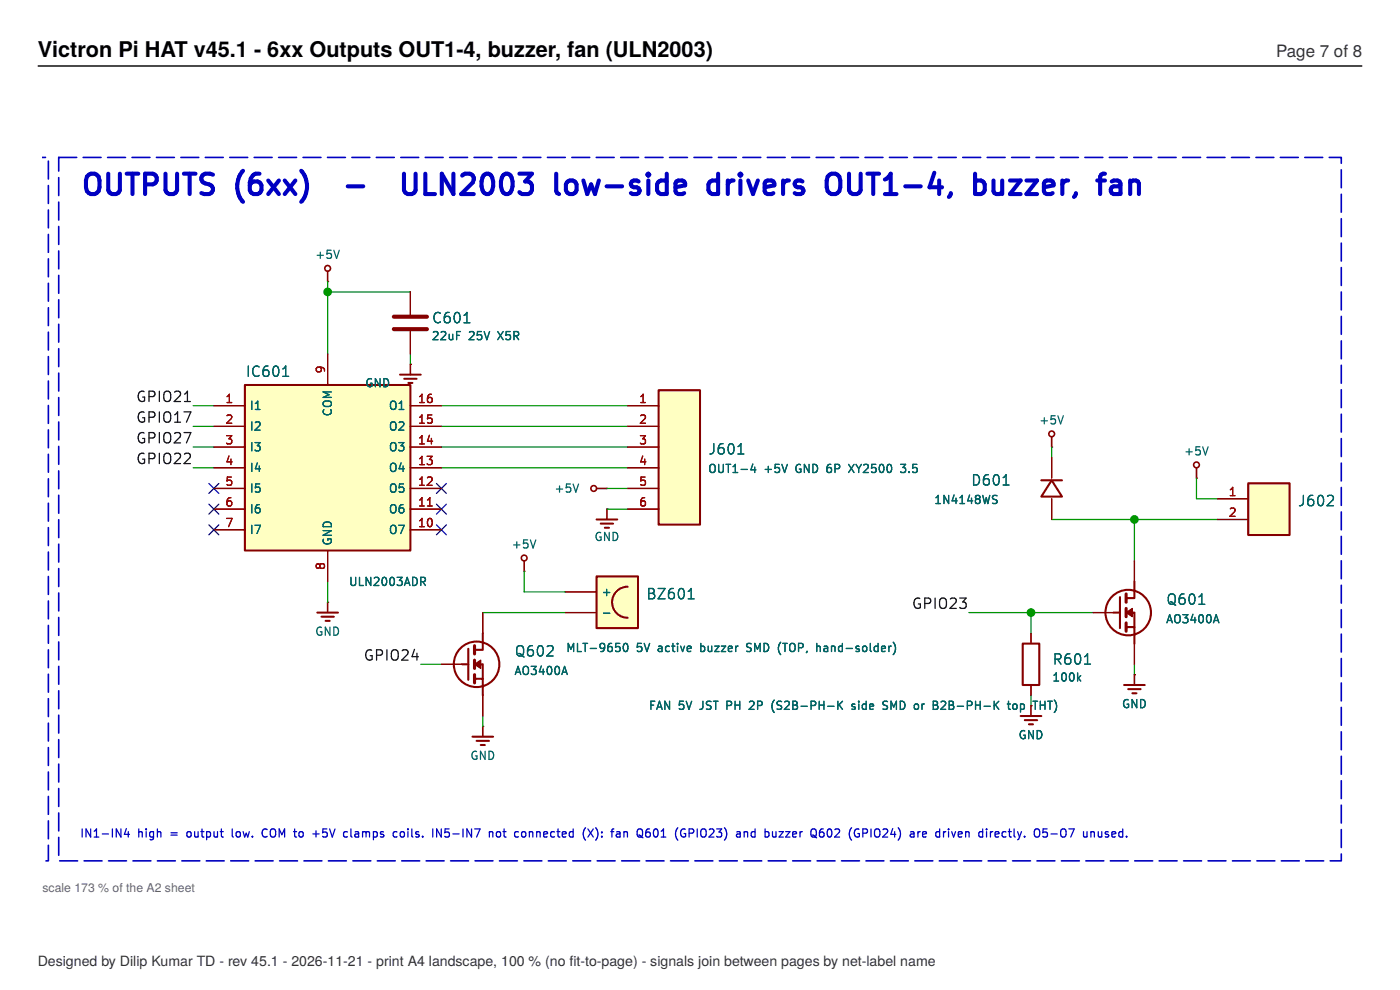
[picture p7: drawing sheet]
<svg xmlns="http://www.w3.org/2000/svg" width="297mm" height="210mm" viewBox="0 0 297 210" stroke-linecap="round" stroke-linejoin="round" font-family="sans-serif">
<defs><g id="words">
<text font-size="4.6" x="8" y="12">Victron Pi HAT v45.1 - 6xx Outputs OUT1-4, buzzer, fan (ULN2003)</text>
<text font-size="3.6" fill="#333" x="270.7" y="12">Page 7 of 8</text>
<text font-size="3" fill="#333" x="8" y="205">Designed by Dilip Kumar TD - rev 45.1 - 2026-11-21 - print A4 landscape, 100 % (no fit-to-page) - signals join between pages by net-label name</text>
<text font-size="2.6" fill="#666" x="9" y="189.3">scale 173 % of the A2 sheet</text>
</g></defs>
<path d="M8 14h281" fill="none" stroke="#000" stroke-width=".3"/>
<path d="M67.3 129.9h4.4M68.2 130.8h2.6M69.1 131.7h.8" fill="none" stroke="#840000" stroke-width=".43"/>
<g fill="none" stroke="#840000" stroke-width=".35">
<path d="M111.2 119v2.2M69.5 127.7v2.2"/>
<circle cx="111.2" cy="118.4" r=".6"/>
</g>
<path d="M69.5 127.7h.1M111.2 121.2h.1" fill="none" stroke="#840000" stroke-width=".26"/>
<path d="M109 115.6h1.3M109.6 114.9v1.3M111.9 114.5h-.8l-.1 .8 .3-.1 .6 .1 .1 .2-.1 .6-.2 .1-.7-.1M112.5 114.5l.6 1.7 .6-1.7M68.2 133.1a.8 .8 0 0 0-1 .8 .8 .8 0 0 0 1 .8l.1-.7h-.4M70 133v1.8l-1-1.8v1.8M70.8 133a.87 .87 0 0 1 1 .9 .87 .87 0 0 1-1 .9z" fill="none" stroke="#006464" stroke-width=".26"/>
<path d="M52 81.7h35.1v35.1h-35.1z" fill="#ffffc2" stroke="#840000" stroke-width=".44"/>
<g fill="none" stroke="#840000" stroke-width=".26">
<path d="M69.5 59.7h.1M69.5 75.1v6.6M87.1 77.3h.1M87.1 61.9v5.3M87.1 69.8v5.3M45.4 86.1h6.6M45.4 99.2h6.6M45.4 94.8h6.6M45.4 90.4h6.6M87.1 86.1h6.5M87.1 99.2h6.5M87.1 94.8h6.5"/>
<path d="M87.1 90.4h6.5M45.4 112.4h6.6M45.4 108h6.6M45.4 103.6h6.6M69.5 116.8v6.6M87.1 112.4h6.5M87.1 108h6.5M87.1 103.6h6.5M102.4 129.9v4.4M93.6 140.9h4.4M102.4 154.1h.1M102.4 147.5v4.4"/>
</g>
<g fill="none" stroke="#006464" stroke-width=".26">
<path d="M67.3 54.2h1.3M67.9 53.5v1.3M70.2 53.1h-.8l-.1 .8 .3-.2 .6 .1 .1 .3-.1 .5-.2 .2-.7-.2M70.8 53.1l.6 1.7 .6-1.7M52.7 77.6v2.2M55 77.9a.88 .88 0 0 0-1.1-.1 .88 .88 0 0 0-.3 1.1 .82 .82 0 0 0 .4 .8 .82 .82 0 0 0 1-.1M56.8 77.6a.87 .87 0 0 0-1 1v.8l.2 .3 .6 .1 .4-.2 .1-.7-.3-.3-.6-.1-.4 .4M58.2 77.7a.52 .52 0 0 1 .8 .4 1.13 1.13 0 0 1-.6 1.7 1.46 1.46 0 0 1-.2-2.1zM60 79.8h1.2M60 78.3l.6-.7v2.2M91.9 70.5l.7-.2 .2 .2 .1 .3-1.1 1.3h1.1M93.4 66.5a.88 .88 0 0 0-1.1 0 .88 .88 0 0 0-.2 1 .82 .82 0 0 0 .4 .9 .82 .82 0 0 0 .9-.1"/>
<path d="M93.6 70.5l.6-.2 .3 .2 .1 .3-1.1 1.3h1.1M95.3 66.3a.87 .87 0 0 0-1 .9v.9l.2 .3 .6 .1 .3-.2 .1-.8-.2-.3-.6-.1-.4 .4M95.3 70.9l.1 1.1 .4 .1 .2-.2M96 70.9v1.2M96.6 66.5a.52 .52 0 0 1 .5-.2 .52 .52 0 0 1 .4 .4 1.13 1.13 0 0 1-.6 1.8 1.34 1.34 0 0 1-.3-2zM96.9 71.1h.5M97.7 70.3h-.8v1.8M98.4 68.5h1.3M98.4 66.9l.7-.6v2.2M99.6 70.5l.6-.2 .3 .2 .1 .3-1.1 1.3h1.1M102.1 70.3h-.8l-.1 .8 .3-.1 .5 .1 .2 .2-.1 .6-.2 .2-.7-.2M102.7 70.3l.6 1.8 .6-1.8"/>
<path d="M105.6 70.3l1.1 1.8M106.7 70.3l-1.1 1.8M108.2 70.3h-.8l-.1 .8 .3-.1 .5 .1 .2 .2-.1 .6-.2 .2-.7-.2M109 71.2l.9-.1 .1-.2-.1-.4-.2-.2h-.7v1.8M109.5 71.2l.5 .9M53.4 85.1v1.8M53.4 89.5v1.7M53.4 93.9v1.7M53.4 98.3v1.7M54.1 93.9h1.1l-.6 .6 .5 .2v.8l-.3 .1h-.5l-.2-.1M54.2 86.9h1M54.2 85.6l.5-.5v1.8"/>
<path d="M54.2 89.7l.6-.2 .3 .2 .1 .3-1.1 1.2h1.1M54.6 98.2l-.4 1.2h1.1M55 98.9v1.1M68.7 86.9a.71 .71 0 0 0 0 .9 .71 .71 0 0 0 .9 .2 .66 .66 0 0 0 .6-.4 .66 .66 0 0 0-.1-.7M68.8 85.1a1.18 1.18 0 0 1 1.5 .4 .59 .59 0 0 1-.6 .7h-.6a.59 .59 0 0 1-.5-.4 .59 .59 0 0 1 .2-.7zM70.3 83.1h-1.8l1.3 .6-1.3 .6h1.8M78.8 80.4a.81 .81 0 0 0-1 .8 .81 .81 0 0 0 1 .8l.1-.7h-.3M80.6 80.3v1.7l-1-1.7v1.7M81.4 80.3a.87 .87 0 0 1 1 .9 .87 .87 0 0 1-1 .8zM82.9 89.7a.59 .59 0 0 1 .7-.2 .59 .59 0 0 1 .4 .6v.6a.59 .59 0 0 1-.6 .6 .59 .59 0 0 1-.6-.6zM82.9 98.5a.59 .59 0 0 1 .7-.2 .59 .59 0 0 1 .4 .6v.5a.59 .59 0 0 1-.6 .6 .59 .59 0 0 1-.6-.6zM83.1 85.2a.58 .58 0 0 1 .6-.1 .58 .58 0 0 1 .3 .6v.6a.59 .59 0 0 1-.6 .6 .59 .59 0 0 1-.6-.6v-.6z"/>
<path d="M83.1 94a.58 .58 0 0 1 .6-.1 .58 .58 0 0 1 .3 .6v.5a.59 .59 0 0 1-.6 .7 .59 .59 0 0 1-.6-.7v-.5zM84.6 93.9h1.1l-.6 .6 .5 .2v.8l-.3 .1h-.5l-.2-.1M84.7 86.9h1M84.7 89.7l.6-.2 .3 .2 .1 .3-1.1 1.2h1.1M84.7 85.6l.5-.5v1.8M85.1 98.2l-.4 1.2h1.1M85.5 98.9v1.1M53.4 102.7v1.7M53.4 107v1.8M53.4 111.4v1.8M54.1 111.4h1.2l-.8 1.8M55 107a.69 .69 0 0 0-.8 .8v.7l.1 .2 .5 .1 .3-.2 .1-.6-.2-.2-.5-.1-.3 .3"/>
<path d="M55.1 102.7h-.8l-.1 .8 .2-.2 .6 .1 .2 .3-.1 .5-.3 .2-.6-.2M68.5 112.5h1.8l-1.8 1.1h1.8M68.6 114.4a.86 .86 0 0 0 .7 1 .86 .86 0 0 0 1-.6l-.2-.5h-.5v.3M68.8 110.9a.92 .92 0 0 1 1-.1 .92 .92 0 0 1 .5 .9h-1.8v-.4zM82.9 111.7a.59 .59 0 0 1 .7-.3 .59 .59 0 0 1 .4 .6v.6a.59 .59 0 0 1-.6 .6 .59 .59 0 0 1-.6-.6zM82.9 102.9a.59 .59 0 0 1 .7-.2 .59 .59 0 0 1 .4 .5v.6a.59 .59 0 0 1-.6 .6 .59 .59 0 0 1-.6-.6zM83.1 107.1a.58 .58 0 0 1 .6 0 .58 .58 0 0 1 .3 .5v.6a.59 .59 0 0 1-.6 .6 .59 .59 0 0 1-.6-.6v-.6zM84.6 111.4h1.2l-.8 1.8M85.5 107a.69 .69 0 0 0-.8 .8v.7l.1 .2 .5 .1 .3-.2 .1-.6-.2-.2-.5-.1-.3 .3M85.6 102.7h-.8l-.1 .8 .2-.2 .6 .1 .2 .3-.1 .5-.3 .2-.6-.2M74.5 122.5v1.4l.3 .3h.3l.3-.3v-1.4M76.3 122.5v1.7h.8"/>
<path d="M78.7 122.5v1.7l-1-1.7v1.7M79.4 122.6l.7-.1 .2 .1 .1 .4-1.1 1.2h1.1M81.3 122.6l.2-.1a.92 .92 0 0 1 .5 .8 .92 .92 0 0 1-.5 .9 1.15 1.15 0 0 1-.2-1.6zM82.9 122.6l.2-.1a.92 .92 0 0 1 .6 .8 .92 .92 0 0 1-.6 .9 1.15 1.15 0 0 1-.2-1.6zM84.2 122.5h1.1l-.6 .6 .5 .2v.7l-.2 .2h-.5l-.3-.2M85.8 124.2l.6-1.7 .6 1.7M86 123.7h.8M87.5 122.5a.87 .87 0 0 1 1 .8 .87 .87 0 0 1-1 .9zM89.3 123.4l.8-.1 .2-.3-.1-.4-.3-.1h-.6v1.7M89.7 123.4l.6 .8M109.9 137.1a.73 .73 0 0 1 .8-.1 .73 .73 0 0 1 .4 .7v.7a.73 .73 0 0 1-.8 .8 .73 .73 0 0 1-.7-.8v-.7zM110 138.6l.4 .1 .4 .3"/>
<path d="M110.8 139l.4 .4M113 137a.87 .87 0 0 0-1.1 .9v.8l.2 .3 .6 .2 .4-.3 .1-.7-.2-.3-.7-.1-.4 .4M114.2 137.2a.52 .52 0 0 1 .5-.2 .52 .52 0 0 1 .5 .4 1.13 1.13 0 0 1-.7 1.8 1.33 1.33 0 0 1-.3-2zM116.1 137.2l.3-.2 .7 .1a.59 .59 0 0 1 .1 .8l-1.2 1.3h1.3M101.1 159.4a.81 .81 0 0 0-1 .8 .81 .81 0 0 0 1 .8l.1-.7h-.3M102.9 159.4v1.7l-1-1.7v1.7M103.7 159.4a.87 .87 0 0 1 1 .8 .87 .87 0 0 1-1 .9zM109.3 143.1l.6-1.7 .6 1.7M109.5 142.6h.8M111 141.6a.58 .58 0 0 1 .7-.2 .58 .58 0 0 1 .4 .5v.6a.58 .58 0 0 1-.6 .6 .58 .58 0 0 1-.5-.6zM112.7 141.4h1.1l-.6 .6 .5 .2v.7l-.3 .2h-.5l-.2-.2M114.8 141.3l-.4 1.2h1.1"/>
<path d="M115.2 141.9v1.2M116.3 141.4h.2a.92 .92 0 0 1 .6 .8 .92 .92 0 0 1-.6 .9 1.15 1.15 0 0 1-.2-1.7zM118 141.4h.1a.92 .92 0 0 1 .6 .8 .92 .92 0 0 1-.6 .9 1.15 1.15 0 0 1-.1-1.7zM119.2 143.1l.6-1.7 .5 1.7M119.4 142.6h.8"/>
</g>
<g fill="none" stroke="#a90000" stroke-width=".26">
<path d="M67.8 77.9l.4 .3-.1 .5-.3 .2-.6-.2-.1-.5 .2-.2a1.16 1.16 0 0 1 1.5 .4v.3M48.1 92.4h1.1l-.6 .7 .5 .1v.8l-.3 .2h-.5l-.2-.2M48.2 85.4h1M48.2 84.1l.5-.5v1.8M48.2 88.2l.6-.2 .3 .2 .1 .3-1.1 1.3h1.1M48.6 96.7l-.4 1.3h1M49 97.4v1.2M89 85.4h1M89 84.1l.5-.5v1.8M89 88.5l.5-.5v1.8M89 92.9l.5-.5v1.8M89 97.3l.5-.5v1.8"/>
<path d="M89 98.6h1M89 94.2h1M89 89.8h1M90.6 96.8h1.1l-.6 .7 .5 .1v.8l-.2 .2h-.5l-.3-.2M91.1 92.3l-.4 1.3h1.1M91.5 83.6a.7 .7 0 0 0-.8 .8v.7l.2 .2 .5 .1 .2-.2 .1-.6-.2-.2-.5-.1-.3 .3M91.5 93v1.2M91.6 88h-.8l-.1 .9 .2-.2 .6 .1 .2 .2-.1 .6-.2 .2-.7-.2M48.1 110h1.1l-.7 1.7M49 105.6a.7 .7 0 0 0-.8 .7v.7l.1 .2 .5 .1 .3-.1 .1-.6-.2-.3-.5-.1-.3 .4M49.1 101.2h-.9v.8l.2-.1h.6l.2 .3-.1 .6-.3 .1-.6-.1M67.8 119.9l-.3-.3-.4 .3v.3l.3 .4 .4-.4"/>
<path d="M67.8 119.9l.4-.3h.3l.3 .3v.5l-.3 .2h-.3l-.4-.4M67.8 119.9v.3M89 111.7h1M89 101.7l.5-.5v1.7M89 106.1l.5-.5v1.7M89 110.5l.5-.5v1.7M89 107.3h1M89 102.9h1M90.7 101.4l.7-.2 .2 .2 .1 .3-1.1 1.2h1.1M90.7 107.3h1M90.7 106.1l.5-.5v1.7M90.9 110h.2a.94 .94 0 0 1 .6 .8 .94 .94 0 0 1-.6 .9 1.17 1.17 0 0 1-.2-1.7z"/>
</g>
<path d="M84.9 79.5h4.4M85.7 80.4h2.7M86.6 81.2h.9M100.2 156.3h4.4M101.1 157.2h2.6M102 158h.9" fill="none" stroke="#840000" stroke-width=".43"/>
<g fill="none" stroke="#840000" stroke-width=".35">
<path d="M69.5 57.5v2.2M87.1 77.3v2.2M102.4 154.1v2.2"/>
<circle cx="69.5" cy="56.9" r=".61"/>
</g>
<g fill="none" stroke="#840000" stroke-width=".44">
<path d="M99.3 137.6v6.6M102.4 134.3v3.5h-1.7M98 140.9h1.3M100.7 144h1.7v3.5M100.7 140.9h1.7v3.1"/>
<circle cx="101.1" cy="140.9" r="4.8"/>
</g>
<path d="M100.7 137v1.7M100.7 140v1.8M100.7 143.1v1.8" fill="none" stroke="#840000" stroke-width=".66"/>
<path d="M100.7 140.9l1.3-.9v1.8z" fill="#840000" stroke="#840000" stroke-width=".26"/>
<path d="M83.5 69.8h7.1M83.5 67.2h7.1" fill="none" stroke="#840000" stroke-width=".88"/>
<path d="M264.8 102.5h8.8v11h-8.8z" fill="#ffffc2" stroke="#840000" stroke-width=".44"/>
<path d="M128.8 103.6h.1M258.2 105.8h6.6M258.2 110.2h6.6M218.7 134.3v2.2M218.7 149.7h.1M218.7 145.3v2.2M240.7 143.1h.1" fill="none" stroke="#840000" stroke-width=".26"/>
<path d="M261 105.1h1M261 103.9l.5-.5v1.7M261 107.9l.7-.1 .2 .1 .1 .4-1.1 1.2h1.1" fill="none" stroke="#a90000" stroke-width=".26"/>
<g fill="none" stroke="#006464" stroke-width=".26">
<path d="M118 103.7h1.4M118.7 103.1v1.3M121 102.7h-.8l-.1 .8 .2-.2 .6 .1 .2 .3-.1 .5-.2 .2-.7-.2M121.6 102.7l.6 1.7 .5-1.7M276.5 105.1v1.5a.71 .71 0 0 1-.8 .7M278.5 105.1a.87 .87 0 0 0-1.1 .9v.9l.3 .3 .6 .1 .3-.2 .1-.8-.2-.3-.6-.1-.5 .4M279.7 105.3a.52 .52 0 0 1 .6-.2 .52 .52 0 0 1 .4 .4 1.13 1.13 0 0 1-.6 1.8 1.34 1.34 0 0 1-.4-2zM281.6 105.3l.3-.2 .8 .1a.59 .59 0 0 1 .1 .8l-1.3 1.3h1.4M223.8 139.8h.9a.6 .6 0 0 0 .4-.5 .6 .6 0 0 0-.4-.6h-.9v2.2M224.3 139.8l.8 1.1M227 138.7a.87 .87 0 0 0-1.1 .9v.9l.2 .3 .6 .1 .4-.2 .1-.8-.2-.3-.7-.1-.4 .4M228.3 138.8a.52 .52 0 0 1 .8 .3 1.13 1.13 0 0 1-.6 1.8 1.46 1.46 0 0 1-.2-2.1z"/>
<path d="M230.1 139.3l.6-.6v2.2M138.1 149.6h.6M138.9 148.7h-.8v1.8M139.3 150.5l.6-1.8 .6 1.8M139.5 150h.8M142 148.7v1.8l-.9-1.8v1.8M145 148.7h-.8l-.1 .9 .2-.2 .6 .1 .2 .2-.1 .6-.2 .2-.7-.2M145.6 148.7l.6 1.8 .5-1.8M149.1 148.7v1.3a.56 .56 0 0 1-.6 .5M150.8 148.8l-.6-.1-.3 .4 .1 .4 .8 .3v.5l-.3 .2-.6-.1M151.3 148.7h1M151.8 148.7v1.8"/>
<path d="M154.2 149.7l.8-.1 .2-.3-.1-.4-.2-.2h-.7v1.8M155.9 149.6h1M155.9 148.7v1.8M156.9 148.7v1.8M159 148.9l.6-.2 .3 .2 .1 .3-1.1 1.3h1.1M160.7 149.7l.8-.1 .2-.3-.1-.4-.2-.2h-.7v1.8M164.3 148.5a1.98 1.98 0 0 0 0 2.6M165.8 148.8l-.6-.1-.4 .4 .2 .4 .7 .3v.5l-.2 .2-.7-.1M166.5 148.9l.6-.2 .3 .2 .1 .3-1.1 1.3h1.1M168.2 149.6h.6M168.2 148.7h.6l.2 .2 .1 .3-.3 .4a.46 .46 0 0 1 .4 .4 .46 .46 0 0 1-.3 .5h-.7zM169.9 149.8h1.3"/>
<path d="M172.1 149.7l.8-.1 .2-.3-.1-.4-.3-.2h-.6v1.8M173.8 149.6h1M173.8 148.7v1.8M174.8 148.7v1.8M175.6 149.8h1.3M177.7 148.7v1.8M178 149.5l.7 1M178.7 148.7l-1 1M181.4 149.4l-.4-.1-.3 .3 .1 .2 .6 .2v.4h-.7M182.2 148.7v.2M182.2 149.3v1.2M183.8 149.4l-.5-.1-.4 .4v.4l.2 .3h.7"/>
<path d="M183.8 148.7v1.8M184.5 149.9l.8-.2-.1-.3-.5-.1-.2 .3 .1 .8h.6M188.3 148.8l-.7-.1-.3 .4 .2 .4 .7 .3v.5l-.3 .2-.6-.1M189 150.5v-1.8l.6 1.3 .6-1.3v1.8M191 148.7a.87 .87 0 0 1 1 .9 .87 .87 0 0 1-1 .9zM194 149.5l.3-.2 .5 .2 .1 .6-.2 .3-.4 .1-.3-.2zM195.6 149.3v1.2M196.1 149.3l-.3 .1-.2 .3M198 149.6h.6M198 148.7h.6l.2 .2 .1 .3-.3 .4a.46 .46 0 0 1 .4 .4 .46 .46 0 0 1-.4 .5h-.6zM199.6 148.9l.7-.2 .2 .2 .1 .3-1.1 1.3h1.1M201.4 149.6h.5"/>
<path d="M201.4 148.7h.5l.3 .2 .1 .3-.4 .4a.46 .46 0 0 1 .5 .4 .46 .46 0 0 1-.4 .5h-.6zM203.1 149.8h1.3M205.2 149.7l.8-.1 .2-.3-.1-.4-.2-.2h-.7v1.8M207 149.6h.9M207 148.7v1.8M207.9 148.7v1.8M208.8 149.8h1.3M210.9 148.7v1.8M211.2 149.5l.7 1M211.9 148.7l-1 1M213.7 149.3h.7M213.9 148.7v1.5l.5 .3"/>
<path d="M214.9 149.5l.3-.2 .5 .2 .1 .6-.2 .3-.4 .1-.3-.2zM216.5 149.4l.5-.1 .3 .4v.4l-.1 .3h-.7M216.5 149.3v1.8M217.4 155.1a.8 .8 0 0 0-1 .7 .8 .8 0 0 0 1 .8l.1-.6h-.3M219.1 148.7h1M219.2 155v1.7l-1-1.7v1.7M219.6 148.7v1.8M220 155a.87 .87 0 0 1 1 .8 .87 .87 0 0 1-1 .9zM220.7 149.6h1M220.7 148.7v1.8M221.7 148.7v1.8M222.3 148.7h.9"/>
<path d="M222.8 148.7v1.8M223.6 144.5h1M223.6 143.2l.5-.5v1.8M223.7 148.5a1.98 1.98 0 0 1 0 2.6M225.4 142.9l.2-.2a.92 .92 0 0 1 .6 .9 .92 .92 0 0 1-.6 .9l-.2-.2-.2-.5zM227.1 142.8l.2-.1a.92 .92 0 0 1 .6 .9 .92 .92 0 0 1-.6 .9 1.15 1.15 0 0 1-.2-1.7zM228.6 142.7v1.8M228.8 143.8l.5 .7M229.3 143.3l-.7 .7M230.1 140.9h1.2M239.3 148.5a.8 .8 0 0 0-1 .7 .8 .8 0 0 0 1 .8l.1-.6h-.3M241.2 148.4v1.7l-1-1.7v1.7"/>
<path d="M242 148.4a.87 .87 0 0 1 1 .8 .87 .87 0 0 1-1 .9z"/>
</g>
<path d="M216.5 151.9h4.4M217.4 152.8h2.6M218.3 153.6h.9M238.5 145.3h4.4M239.3 146.2h2.7M240.2 147.1h.9" fill="none" stroke="#840000" stroke-width=".43"/>
<g fill="none" stroke="#840000" stroke-width=".35">
<path d="M126.6 103.6h2.2M218.7 149.7v2.2M240.7 143.1v2.2"/>
<circle cx="126" cy="103.6" r=".6"/>
</g>
<path d="M217 136.5h3.5v8.8h-3.5z" fill="none" stroke="#840000" stroke-width=".44"/>
<path d="M126.6 122.3h8.7v10.9h-8.7z" fill="#ffffc2" stroke="#840000" stroke-width=".44"/>
<path d="M220.9 101.9h4.4M223.1 101.9l2.2 3.4h-4.4zM133.1 124.5a3.3 3.3 0 0 0-3.3 3.2 3.3 3.3 0 0 0 3.3 3.3" fill="none" stroke="#840000" stroke-width=".44"/>
<path d="M223.1 97v4.4M128.8 108h.1M223.1 105.8v4.4M120 125.6h6.6M120 129.9h6.6" fill="none" stroke="#840000" stroke-width=".26"/>
<g fill="none" stroke="#006464" stroke-width=".26">
<path d="M127.4 113a.8 .8 0 0 0-1 .8 .8 .8 0 0 0 1 .8l.1-.7h-.3M129.2 112.9v1.8l-.9-1.8v1.8M130.1 112.9a.87 .87 0 0 1 1 .9 .87 .87 0 0 1-1 .9zM198.5 106.8h1M198.5 105.6l.5-.5v1.7M201.2 105.1v1.7l-.9-1.7v1.7M202.4 105l-.4 1.2h1.1M202.8 105.7v1.1M203.6 106.8h1M203.6 105.6l.5-.5v1.7M205.7 105l-.4 1.2h1M206.1 105.7v1.1"/>
<path d="M206.5 100.7a1.11 1.11 0 0 1 1.3 1.1 1.11 1.11 0 0 1-1.3 1.1zM207.3 105.8l-.4-.3 .4-.4h.3l.3 .3-.3 .4M207.3 105.8l-.4 .4v.3l.4 .3h.3l.3-.3-.1-.5-.2-.2M207.3 105.8h.3M208.5 105.1l.4 1.7 .3-1.2 .4 1.2 .4-1.7M209.7 100.7a.87 .87 0 0 0-1.1 .9v.9l.2 .3 .7 .1 .3-.2 .1-.8-.2-.3-.7-.1-.4 .4M210.9 100.9a.52 .52 0 0 1 .6-.2 .52 .52 0 0 1 .4 .4 1.13 1.13 0 0 1-.7 1.8 1.33 1.33 0 0 1-.3-2zM211.5 105.2l-.6-.1-.4 .3 .2 .4 .8 .4v.5l-.3 .1-.7-.1M212.8 102.9h1.3M212.8 101.3l.6-.6v2.2M120.5 138.2v-1.7l.6 1.2 .6-1.2v1.7M122.5 136.5v1.7h.8"/>
<path d="M123.7 136.5h1M124.2 136.5v1.7M125.2 137.6h1.3M128 125.7h1.4M128 130.1h1.4M128.3 137.2l-.4 .4-.5-.1-.1-.3 .1-.6 .5-.1 .3 .1a1.14 1.14 0 0 1-.4 1.6h-.4M128.7 125v1.4M129.8 136.5a.68 .68 0 0 0-.9 .7v.7l.2 .2 .5 .1 .2-.2 .1-.5-.1-.3-.5-.1-.4 .4M131.5 136.5h-.8l-.1 .8 .2-.2 .6 .1 .2 .3-.1 .5-.3 .2-.6-.2M132.5 136.6l.1-.1a.92 .92 0 0 1 .6 .8 .92 .92 0 0 1-.6 .9 1.15 1.15 0 0 1-.1-1.6zM136.1 136.5h-.8l-.1 .8 .2-.2 .6 .1 .2 .3-.1 .5-.3 .2-.6-.2M136.7 136.5l.5 1.7 .6-1.7"/>
<path d="M137.6 124.8l1 .1a.52 .52 0 0 1 .2 .6 .52 .52 0 0 1-.4 .4 .58 .58 0 0 1 .5 .5 .58 .58 0 0 1-.4 .6h-.9zM137.6 125.9h.8M139.6 124.8h1.5l-1.5 2.2h1.5M139.7 137.1h.7v1.1M140.4 137.5l-.5 .1a.34 .34 0 0 0-.3 .3 .34 .34 0 0 0 .3 .3l.5-.1M142 137.1h-.5l-.3 .3v.5l.2 .2h.6M142.5 137.1h.7M142.8 136.5v1.5l.4 .2M142.9 124.8a.87 .87 0 0 0-1.1 1v.8l.2 .3 .7 .1 .3-.2 .1-.7-.2-.3-.7-.1-.4 .4M143.7 136.5v.1M143.7 137.1v1.1M144.2 124.9a.52 .52 0 0 1 .9 .3 1.13 1.13 0 0 1-.7 1.8 1.46 1.46 0 0 1-.2-2.1z"/>
<path d="M144.4 137.1l.4 1.1 .4-1.1M145.8 137.6l.8-.1-.1-.4h-.5l-.2 .2 .1 .8h.6M146 127h1.3M146 125.5l.6-.7v2.2M148.7 137.1h.5l.3 .3v.5l-.2 .2h-.6M148.7 136.5v1.7M150.2 137.1l.1 1 .4 .1 .3-.2M151 137.1v1.1M151.6 137.1h.9l-.9 1.1h.9M153 137.1h.9l-.9 1.1h.9M154.5 137.6l.8-.1v-.4h-.5l-.3 .2 .1 .8h.7M156.1 137.1v1.1"/>
<path d="M156.6 137.1h-.4l-.1 .3M159.4 136.6l-.7-.1-.2 .1v.5l.7 .4 .2 .4-.4 .3-.6-.1M160.1 138.2v-1.7l.6 1.2 .6-1.2v1.7M162.1 136.5a.87 .87 0 0 1 1 .8 .87 .87 0 0 1-1 .9zM165.6 136.2a1.98 1.98 0 0 0 0 2.7M166 136.5h1M166.5 136.5v1.7M167.8 136.6a.57 .57 0 0 1 .6-.1 .57 .57 0 0 1 .3 .6v.5a.58 .58 0 0 1-.6 .6 .58 .58 0 0 1-.6-.6v-.5zM169.4 137.4l.8-.1 .2-.2-.1-.5-.2-.1h-.7v1.7M171.2 138.1l-.1 .4M173.3 137.2l.2-.1h.4l.1 1.1M173.3 136.5v1.7"/>
<path d="M174.8 137.1h.7l.1 1.1M175.6 137.5l-.6 .1a.34 .34 0 0 0-.3 .3 .34 .34 0 0 0 .3 .3l.6-.1M176.4 137.2l.2-.1h.5v1.1M176.4 137.1v1.1M178.7 137.1h-.5l-.3 .3v.5l.1 .2h.7M178.7 136.5v1.7M179.5 137.6h1.3M182.2 137.1h-.4l-.2 .2 .1 .3 .5 .1v.4h-.6M183.1 137.1h.5l.3 .3v.5l-.3 .3-.5-.1-.1-.2v-.5zM184.6 136.5v1.5l.3 .2M186.3 137.1h-.5l-.3 .3v.5l.1 .2h.7M186.3 136.5v1.7"/>
<path d="M187 137.6l.8-.1v-.4h-.5l-.3 .2 .1 .8h.7M188.6 137.1v1.1M189.1 137.1h-.4l-.1 .3M189.5 136.2a1.98 1.98 0 0 1 0 2.7"/>
</g>
<path d="M126.6 110.2h4.3M127.4 111.1h2.7M128.3 111.9h.9" fill="none" stroke="#840000" stroke-width=".43"/>
<path d="M128.8 108v2.2" fill="none" stroke="#840000" stroke-width=".35"/>
<path d="M139.7 82.8h8.8v28.5h-8.8z" fill="#ffffc2" stroke="#840000" stroke-width=".44"/>
<g fill="none" stroke="#840000" stroke-width=".26">
<path d="M69.5 75.1v6.6M87.1 77.3h.1M87.1 61.9v5.3M87.1 69.8v5.3M45.4 86.1h6.6M45.4 90.4h6.6M45.4 94.8h6.6M45.4 99.2h6.6M87.1 86.1h6.5M87.1 90.4h6.5M87.1 94.8h6.5M87.1 99.2h6.5"/>
<path d="M133.1 86.1h6.6M133.1 90.4h6.6M133.1 94.8h6.6M133.1 99.2h6.6M223.1 94.8h.1M223.1 97v4.4M45.4 103.6h6.6M45.4 108h6.6M45.4 112.4h6.6M69.5 116.8v6.6M87.1 103.6h6.5M87.1 108h6.5"/>
<path d="M87.1 112.4h6.5M133.1 103.6h6.6M133.1 108h6.6M223.1 105.8v4.4M240.7 119v4.4M253.8 101.4h.1M258.2 105.8h6.6M258.2 110.2h6.6M102.4 129.9v4.4M120 129.9h6.6M120 125.6h6.6M218.7 134.3v2.2"/>
<path d="M231.9 129.9h4.4M240.7 136.5v4.4M93.6 140.9h4.4M102.4 147.5v4.4M218.7 149.7h.1M218.7 145.3v2.2M240.7 143.1h.1"/>
</g>
<g fill="none" stroke="#a90000" stroke-width=".26">
<path d="M67.8 77.9l.4 .3-.1 .5-.3 .2-.6-.2-.1-.5 .2-.2a1.16 1.16 0 0 1 1.5 .4v.3M48.1 92.4h1.1l-.6 .7 .5 .1v.8l-.3 .2h-.5l-.2-.2M48.2 85.4h1M48.2 88.2l.6-.2 .3 .2 .1 .3-1.1 1.3h1.1M48.2 84.1l.5-.5v1.8M48.6 96.7l-.4 1.3h1M49 97.4v1.2M89 85.4h1M89 89.8h1M89 94.2h1M89 84.1l.5-.5v1.8M89 88.5l.5-.5v1.8"/>
<path d="M89 92.9l.5-.5v1.8M89 97.3l.5-.5v1.8M89 98.6h1M90.6 96.8h1.1l-.6 .7 .5 .1v.8l-.2 .2h-.5l-.3-.2M91.1 92.3l-.4 1.3h1.1M91.5 83.6a.7 .7 0 0 0-.8 .8v.7l.2 .2 .5 .1 .2-.2 .1-.6-.2-.2-.5-.1-.3 .3M91.5 93v1.2M91.6 88h-.8l-.1 .9 .2-.2 .6 .1 .2 .2-.1 .6-.2 .2-.7-.2M135.8 92.4h1.1l-.6 .7 .5 .1v.8l-.2 .2h-.5l-.3-.2M135.9 85.4h1M135.9 84.1l.5-.5v1.8M135.9 88.2l.7-.2 .2 .2 .1 .3-1.1 1.3h1.1"/>
<path d="M136.3 96.7l-.4 1.3h1.1M136.8 97.4v1.2M48.1 110h1.1l-.7 1.7M49 105.6a.7 .7 0 0 0-.8 .7v.7l.1 .2 .5 .1 .3-.1 .1-.6-.2-.3-.5-.1-.3 .4M49.1 101.2h-.9v.8l.2-.1h.6l.2 .3-.1 .6-.3 .1-.6-.1M67.8 119.9l-.3-.3-.4 .3v.3l.3 .4 .4-.4M67.8 119.9l.4-.3h.3l.3 .3v.5l-.3 .2h-.3l-.4-.4M67.8 119.9v.3M89 102.9h1M89 107.3h1M89 111.7h1M89 101.7l.5-.5v1.7"/>
<path d="M89 106.1l.5-.5v1.7M89 110.5l.5-.5v1.7M90.7 101.4l.7-.2 .2 .2 .1 .3-1.1 1.2h1.1M90.7 107.3h1M90.7 106.1l.5-.5v1.7M90.9 110h.2a.94 .94 0 0 1 .6 .8 .94 .94 0 0 1-.6 .9 1.17 1.17 0 0 1-.2-1.7zM136.8 105.6a.7 .7 0 0 0-.9 .7v.7l.2 .2 .5 .1 .2-.1 .1-.6-.1-.3-.5-.1-.4 .4M136.8 101.2h-.8l-.1 .8 .3-.1h.6l.1 .3-.1 .6-.2 .1-.7-.1M261 105.1h1M261 103.9l.5-.5v1.7M261 107.9l.7-.1 .2 .1 .1 .4-1.1 1.2h1.1"/>
</g>
<g fill="none" stroke="#006464" stroke-width=".26">
<path d="M52.7 77.6v2.2M55 77.9a.88 .88 0 0 0-1.1-.1 .88 .88 0 0 0-.3 1.1 .82 .82 0 0 0 .4 .8 .82 .82 0 0 0 1-.1M56.8 77.6a.87 .87 0 0 0-1 1v.8l.2 .3 .6 .1 .4-.2 .1-.7-.3-.3-.6-.1-.4 .4M58.2 77.7a.52 .52 0 0 1 .8 .4 1.13 1.13 0 0 1-.6 1.7 1.46 1.46 0 0 1-.2-2.1zM60 79.8h1.2M60 78.3l.6-.7v2.2M91.9 70.5l.7-.2 .2 .2 .1 .3-1.1 1.3h1.1M93.4 66.5a.88 .88 0 0 0-1.1 0 .88 .88 0 0 0-.2 1 .82 .82 0 0 0 .4 .9 .82 .82 0 0 0 .9-.1M93.6 70.5l.6-.2 .3 .2 .1 .3-1.1 1.3h1.1M95.3 66.3a.87 .87 0 0 0-1 .9v.9l.2 .3 .6 .1 .3-.2 .1-.8-.2-.3-.6-.1-.4 .4M95.3 70.9l.1 1.1 .4 .1 .2-.2M96 70.9v1.2"/>
<path d="M96.6 66.5a.52 .52 0 0 1 .5-.2 .52 .52 0 0 1 .4 .4 1.13 1.13 0 0 1-.6 1.8 1.34 1.34 0 0 1-.3-2zM96.9 71.1h.5M97.7 70.3h-.8v1.8M98.4 68.5h1.3M98.4 66.9l.7-.6v2.2M99.6 70.5l.6-.2 .3 .2 .1 .3-1.1 1.3h1.1M102.1 70.3h-.8l-.1 .8 .3-.1 .5 .1 .2 .2-.1 .6-.2 .2-.7-.2M102.7 70.3l.6 1.8 .6-1.8M105.6 70.3l1.1 1.8M106.7 70.3l-1.1 1.8M108.2 70.3h-.8l-.1 .8 .3-.1 .5 .1 .2 .2-.1 .6-.2 .2-.7-.2M109 71.2l.9-.1 .1-.2-.1-.4-.2-.2h-.7v1.8"/>
<path d="M109.5 71.2l.5 .9M53.4 85.1v1.8M53.4 89.5v1.7M53.4 93.9v1.7M53.4 98.3v1.7M54.1 93.9h1.1l-.6 .6 .5 .2v.8l-.3 .1h-.5l-.2-.1M54.2 86.9h1M54.2 85.6l.5-.5v1.8M54.2 89.7l.6-.2 .3 .2 .1 .3-1.1 1.2h1.1M54.6 98.2l-.4 1.2h1.1M55 98.9v1.1M68.7 86.9a.71 .71 0 0 0 0 .9 .71 .71 0 0 0 .9 .2 .66 .66 0 0 0 .6-.4 .66 .66 0 0 0-.1-.7"/>
<path d="M68.8 85.1a1.18 1.18 0 0 1 1.5 .4 .59 .59 0 0 1-.6 .7h-.6a.59 .59 0 0 1-.5-.4 .59 .59 0 0 1 .2-.7zM70.3 83.1h-1.8l1.3 .6-1.3 .6h1.8M78.8 80.4a.81 .81 0 0 0-1 .8 .81 .81 0 0 0 1 .8l.1-.7h-.3M80.6 80.3v1.7l-1-1.7v1.7M81.4 80.3a.87 .87 0 0 1 1 .9 .87 .87 0 0 1-1 .8zM82.9 89.7a.59 .59 0 0 1 .7-.2 .59 .59 0 0 1 .4 .6v.6a.59 .59 0 0 1-.6 .6 .59 .59 0 0 1-.6-.6zM82.9 98.5a.59 .59 0 0 1 .7-.2 .59 .59 0 0 1 .4 .6v.5a.59 .59 0 0 1-.6 .6 .59 .59 0 0 1-.6-.6zM83.1 85.2a.58 .58 0 0 1 .6-.1 .58 .58 0 0 1 .3 .6v.6a.59 .59 0 0 1-.6 .6 .59 .59 0 0 1-.6-.6v-.6zM83.1 94a.58 .58 0 0 1 .6-.1 .58 .58 0 0 1 .3 .6v.5a.59 .59 0 0 1-.6 .7 .59 .59 0 0 1-.6-.7v-.5zM84.6 93.9h1.1l-.6 .6 .5 .2v.8l-.3 .1h-.5l-.2-.1M84.7 86.9h1M84.7 89.7l.6-.2 .3 .2 .1 .3-1.1 1.2h1.1"/>
<path d="M84.7 85.6l.5-.5v1.8M85.1 98.2l-.4 1.2h1.1M85.5 98.9v1.1M150.7 98.8a.58 .58 0 0 1 .6-.3 .58 .58 0 0 1 .4 .6v.6a.58 .58 0 0 1-.6 .6 .58 .58 0 0 1-.5-.6zM151.4 94.1v1.6a.71 .71 0 0 1-.8 .6M152.5 98.5v1.4l.3 .3h.3l.3-.3v-1.4M153.4 94.1a.87 .87 0 0 0-1 .9v.9l.2 .3 .6 .1 .3-.2 .1-.7-.2-.4-.6-.1-.4 .5M154 98.5h1M154.5 98.5v1.7M154.7 94.3a.52 .52 0 0 1 .5-.2 .52 .52 0 0 1 .4 .4 1.13 1.13 0 0 1-.6 1.8 1.34 1.34 0 0 1-.3-2zM155.5 99l.5-.5v1.7M156.6 96.3h1.2"/>
<path d="M156.6 94.7l.6-.6v2.2M157.2 99.6h1.4M159.7 98.4l-.4 1.3h1.1M160.1 99.1v1.1M162.3 99.6h1.4M163 98.9v1.3M165.3 98.5h-.8l-.1 .8 .2-.1h.6l.2 .3-.1 .6-.2 .1-.7-.1M165.9 98.5l.5 1.7 .6-1.7M169.8 98.6a.8 .8 0 0 0-1 .8 .8 .8 0 0 0 1 .8l.1-.7h-.3M171.6 98.5v1.7l-1-1.7v1.7M172.5 98.5a.87 .87 0 0 1 1 .9 .87 .87 0 0 1-1 .8zM176.2 98.5a.68 .68 0 0 0-.8 .7v.7l.2 .3h.5l.2-.1 .1-.6-.2-.3h-.5l-.3 .3"/>
<path d="M177.1 99.4l.9-.1 .1-.2-.1-.4-.2-.2h-.7v1.7M180 98.5l1.2 1.7M181.2 98.5l-1.2 1.7M181.6 98.5l.6 .9M182.2 99.4v.8M182.7 98.5l-.5 .9M183.2 98.7l.7-.2 .2 .2 .1 .3-1 1.2h1M185.8 98.5h-.8l-.1 .8 .2-.1h.6l.2 .3-.1 .6-.3 .1-.6-.1M186.7 98.7l.2-.2a.92 .92 0 0 1 .6 .9 .92 .92 0 0 1-.6 .8l-.2-.1-.2-.5zM188.3 98.7l.3-.2a.92 .92 0 0 1 .6 .9 .92 .92 0 0 1-.6 .8l-.3-.1-.1-.5zM191 98.5h1.1l-.6 .7 .5 .1v.8l-.2 .1h-.5l-.3-.1M194.5 98.5h-.8l-.1 .8 .2-.1h.6l.2 .3-.1 .6-.2 .1-.7-.1"/>
<path d="M220.9 89.3h1.3M221.5 88.6v1.3M223.8 88.2h-.8l-.1 .8 .3-.2 .6 .1 .1 .3-.1 .6-.2 .1-.7-.1M224.4 88.2l.6 1.7 .6-1.7M251.6 95.8h1.3M252.3 95.2v1.3M254.6 94.8h-.9v.8l.2-.2 .6 .1 .1 .3v.5l-.3 .2-.6-.2M255.1 94.8l.6 1.7 .6-1.7M53.4 102.7v1.7M53.4 107v1.8M53.4 111.4v1.8M54.1 111.4h1.2l-.8 1.8"/>
<path d="M55 107a.69 .69 0 0 0-.8 .8v.7l.1 .2 .5 .1 .3-.2 .1-.6-.2-.2-.5-.1-.3 .3M55.1 102.7h-.8l-.1 .8 .2-.2 .6 .1 .2 .3-.1 .5-.3 .2-.6-.2M68.5 112.5h1.8l-1.8 1.1h1.8M68.6 114.4a.86 .86 0 0 0 .7 1 .86 .86 0 0 0 1-.6l-.2-.5h-.5v.3M68.8 110.9a.92 .92 0 0 1 1-.1 .92 .92 0 0 1 .5 .9h-1.8v-.4zM82.9 111.7a.59 .59 0 0 1 .7-.3 .59 .59 0 0 1 .4 .6v.6a.59 .59 0 0 1-.6 .6 .59 .59 0 0 1-.6-.6zM82.9 102.9a.59 .59 0 0 1 .7-.2 .59 .59 0 0 1 .4 .5v.6a.59 .59 0 0 1-.6 .6 .59 .59 0 0 1-.6-.6zM83.1 107.1a.58 .58 0 0 1 .6 0 .58 .58 0 0 1 .3 .5v.6a.59 .59 0 0 1-.6 .6 .59 .59 0 0 1-.6-.6v-.6zM84.6 111.4h1.2l-.8 1.8M85.5 107a.69 .69 0 0 0-.8 .8v.7l.1 .2 .5 .1 .3-.2 .1-.6-.2-.2-.5-.1-.3 .3M85.6 102.7h-.8l-.1 .8 .2-.2 .6 .1 .2 .3-.1 .5-.3 .2-.6-.2M155.5 100.2h1"/>
<path d="M192.9 100.1v.1M198.5 106.8h1M198.5 105.6l.5-.5v1.7M201.2 105.1v1.7l-.9-1.7v1.7M202.4 105l-.4 1.2h1.1M202.8 105.7v1.1M203.6 106.8h1M203.6 105.6l.5-.5v1.7M205.7 105l-.4 1.2h1M206.1 105.7v1.1M206.5 100.7a1.11 1.11 0 0 1 1.3 1.1 1.11 1.11 0 0 1-1.3 1.1zM207.3 105.8l-.4 .4v.3l.4 .3h.3l.3-.3-.1-.5-.2-.2"/>
<path d="M207.3 105.8l-.4-.3 .4-.4h.3l.3 .3-.3 .4M207.3 105.8h.3M208.5 105.1l.4 1.7 .3-1.2 .4 1.2 .4-1.7M209.7 100.7a.87 .87 0 0 0-1.1 .9v.9l.2 .3 .7 .1 .3-.2 .1-.8-.2-.3-.7-.1-.4 .4M210.9 100.9a.52 .52 0 0 1 .6-.2 .52 .52 0 0 1 .4 .4 1.13 1.13 0 0 1-.7 1.8 1.33 1.33 0 0 1-.3-2zM211.5 105.2l-.6-.1-.4 .3 .2 .4 .8 .4v.5l-.3 .1-.7-.1M212.8 102.9h1.3M212.8 101.3l.6-.6v2.2M276.5 105.1v1.5a.71 .71 0 0 1-.8 .7M278.5 105.1a.87 .87 0 0 0-1.1 .9v.9l.3 .3 .6 .1 .3-.2 .1-.8-.2-.3-.6-.1-.5 .4M279.7 105.3a.52 .52 0 0 1 .6-.2 .52 .52 0 0 1 .4 .4 1.13 1.13 0 0 1-.6 1.8 1.34 1.34 0 0 1-.4-2zM281.6 105.3l.3-.2 .8 .1a.59 .59 0 0 1 .1 .8l-1.3 1.3h1.4"/>
<path d="M74.5 122.5v1.4l.3 .3h.3l.3-.3v-1.4M76.3 122.5v1.7h.8M78.7 122.5v1.7l-1-1.7v1.7M79.4 122.6l.7-.1 .2 .1 .1 .4-1.1 1.2h1.1M81.3 122.6l.2-.1a.92 .92 0 0 1 .5 .8 .92 .92 0 0 1-.5 .9 1.15 1.15 0 0 1-.2-1.6zM82.9 122.6l.2-.1a.92 .92 0 0 1 .6 .8 .92 .92 0 0 1-.6 .9 1.15 1.15 0 0 1-.2-1.6zM84.2 122.5h1.1l-.6 .6 .5 .2v.7l-.2 .2h-.5l-.3-.2M85.8 124.2l.6-1.7 .6 1.7M86 123.7h.8M87.5 122.5a.87 .87 0 0 1 1 .8 .87 .87 0 0 1-1 .9zM89.3 123.4l.8-.1 .2-.3-.1-.4-.3-.1h-.6v1.7M89.7 123.4l.6 .8"/>
<path d="M109.9 137.1a.73 .73 0 0 1 .8-.1 .73 .73 0 0 1 .4 .7v.7a.73 .73 0 0 1-.8 .8 .73 .73 0 0 1-.7-.8v-.7zM110 138.6l.4 .1 .4 .3M110.8 139l.4 .4M113 137a.87 .87 0 0 0-1.1 .9v.8l.2 .3 .6 .2 .4-.3 .1-.7-.2-.3-.7-.1-.4 .4M114.2 137.2a.52 .52 0 0 1 .5-.2 .52 .52 0 0 1 .5 .4 1.13 1.13 0 0 1-.7 1.8 1.33 1.33 0 0 1-.3-2zM116.1 137.2l.3-.2 .7 .1a.59 .59 0 0 1 .1 .8l-1.2 1.3h1.3M120.5 138.2v-1.7l.6 1.2 .6-1.2v1.7M122.5 136.5v1.7h.8M123.7 136.5h1M124.2 136.5v1.7M125.2 137.6h1.3M128 125.7h1.4"/>
<path d="M128 130.1h1.4M128.3 137.2l-.4 .4-.5-.1-.1-.3 .1-.6 .5-.1 .3 .1a1.14 1.14 0 0 1-.4 1.6h-.4M128.7 125v1.4M129.8 136.5a.68 .68 0 0 0-.9 .7v.7l.2 .2 .5 .1 .2-.2 .1-.5-.1-.3-.5-.1-.4 .4M131.5 136.5h-.8l-.1 .8 .2-.2 .6 .1 .2 .3-.1 .5-.3 .2-.6-.2M132.5 136.6l.1-.1a.92 .92 0 0 1 .6 .8 .92 .92 0 0 1-.6 .9 1.15 1.15 0 0 1-.1-1.6zM136.1 136.5h-.8l-.1 .8 .2-.2 .6 .1 .2 .3-.1 .5-.3 .2-.6-.2M136.7 136.5l.5 1.7 .6-1.7M137.6 124.8l1 .1a.52 .52 0 0 1 .2 .6 .52 .52 0 0 1-.4 .4 .58 .58 0 0 1 .5 .5 .58 .58 0 0 1-.4 .6h-.9zM137.6 125.9h.8M139.6 124.8h1.5l-1.5 2.2h1.5M139.7 137.1h.7v1.1"/>
<path d="M140.4 137.5l-.5 .1a.34 .34 0 0 0-.3 .3 .34 .34 0 0 0 .3 .3l.5-.1M142 137.1h-.5l-.3 .3v.5l.2 .2h.6M142.5 137.1h.7M142.8 136.5v1.5l.4 .2M142.9 124.8a.87 .87 0 0 0-1.1 1v.8l.2 .3 .7 .1 .3-.2 .1-.7-.2-.3-.7-.1-.4 .4M143.7 136.5v.1M143.7 137.1v1.1M144.2 124.9a.52 .52 0 0 1 .9 .3 1.13 1.13 0 0 1-.7 1.8 1.46 1.46 0 0 1-.2-2.1zM144.4 137.1l.4 1.1 .4-1.1M145.8 137.6l.8-.1-.1-.4h-.5l-.2 .2 .1 .8h.6M146 127h1.3M146 125.5l.6-.7v2.2"/>
<path d="M148.7 137.1h.5l.3 .3v.5l-.2 .2h-.6M148.7 136.5v1.7M150.2 137.1l.1 1 .4 .1 .3-.2M151 137.1v1.1M151.6 137.1h.9l-.9 1.1h.9M153 137.1h.9l-.9 1.1h.9M154.5 137.6l.8-.1v-.4h-.5l-.3 .2 .1 .8h.7M156.1 137.1v1.1M156.6 137.1h-.4l-.1 .3M159.4 136.6l-.7-.1-.2 .1v.5l.7 .4 .2 .4-.4 .3-.6-.1M160.1 138.2v-1.7l.6 1.2 .6-1.2v1.7M162.1 136.5a.87 .87 0 0 1 1 .8 .87 .87 0 0 1-1 .9z"/>
<path d="M165.6 136.2a1.98 1.98 0 0 0 0 2.7M166 136.5h1M166.5 136.5v1.7M167.8 136.6a.57 .57 0 0 1 .6-.1 .57 .57 0 0 1 .3 .6v.5a.58 .58 0 0 1-.6 .6 .58 .58 0 0 1-.6-.6v-.5zM169.4 137.4l.8-.1 .2-.2-.1-.5-.2-.1h-.7v1.7M171.2 138.1l-.1 .4M173.3 137.2l.2-.1h.4l.1 1.1M173.3 136.5v1.7M174.8 137.1h.7l.1 1.1M175.6 137.5l-.6 .1a.34 .34 0 0 0-.3 .3 .34 .34 0 0 0 .3 .3l.6-.1M176.4 137.1v1.1M176.4 137.2l.2-.1h.5v1.1"/>
<path d="M178.7 137.1h-.5l-.3 .3v.5l.1 .2h.7M178.7 136.5v1.7M179.5 137.6h1.3M182.2 137.1h-.4l-.2 .2 .1 .3 .5 .1v.4h-.6M183.1 137.1h.5l.3 .3v.5l-.3 .3-.5-.1-.1-.2v-.5zM184.6 136.5v1.5l.3 .2M186.3 137.1h-.5l-.3 .3v.5l.1 .2h.7M186.3 136.5v1.7M187 137.6l.8-.1v-.4h-.5l-.3 .2 .1 .8h.7M188.6 137.1v1.1M189.1 137.1h-.4l-.1 .3M189.5 136.2a1.98 1.98 0 0 1 0 2.7"/>
<path d="M223.8 139.8h.9a.6 .6 0 0 0 .4-.5 .6 .6 0 0 0-.4-.6h-.9v2.2M224.3 139.8l.8 1.1M227 138.7a.87 .87 0 0 0-1.1 .9v.9l.2 .3 .6 .1 .4-.2 .1-.8-.2-.3-.7-.1-.4 .4M228.3 138.8a.52 .52 0 0 1 .8 .3 1.13 1.13 0 0 1-.6 1.8 1.46 1.46 0 0 1-.2-2.1zM230.1 139.3l.6-.6v2.2M247.6 132.1l.5-1.7 .6 1.7M247.7 131.6h.8M248 126.3a.74 .74 0 0 1 .8-.3 .74 .74 0 0 1 .5 .7v.7a.73 .73 0 0 1-.7 .8 .73 .73 0 0 1-.7-.8zM248.3 127.7l.4 .1 .3 .3M249 128.1l.4 .3M249.4 130.5a.58 .58 0 0 1 .7-.1 .58 .58 0 0 1 .3 .6v.5a.58 .58 0 0 1-.6 .6 .58 .58 0 0 1-.6-.6v-.5zM250.9 130.4h1.1l-.6 .6 .5 .2v.7l-.2 .2h-.5l-.3-.2"/>
<path d="M251.2 126a.87 .87 0 0 0-1 .9v.9l.2 .3 .6 .1 .3-.2 .1-.8-.2-.3-.6-.1-.4 .4M252.4 126.2a.52 .52 0 0 1 .6-.2 .52 .52 0 0 1 .4 .4 1.13 1.13 0 0 1-.6 1.8 1.34 1.34 0 0 1-.4-2zM253.1 130.3l-.4 1.2h1M253.5 131v1.1M254.3 128.2h1.3M254.3 126.6l.7-.6v2.2M254.6 130.5l.1-.1a.92 .92 0 0 1 .6 .8 .92 .92 0 0 1-.6 .9 1.15 1.15 0 0 1-.1-1.6zM256.2 130.5l.2-.1a.92 .92 0 0 1 .6 .8 .92 .92 0 0 1-.6 .9 1.15 1.15 0 0 1-.2-1.6zM257.4 132.1l.6-1.7 .6 1.7M257.6 131.6h.8M109.3 143.1l.6-1.7 .6 1.7M109.5 142.6h.8"/>
<path d="M111 141.6a.58 .58 0 0 1 .7-.2 .58 .58 0 0 1 .4 .5v.6a.58 .58 0 0 1-.6 .6 .58 .58 0 0 1-.5-.6zM112.7 141.4h1.1l-.6 .6 .5 .2v.7l-.3 .2h-.5l-.2-.2M114.8 141.3l-.4 1.2h1.1M115.2 141.9v1.2M116.3 141.4h.2a.92 .92 0 0 1 .6 .8 .92 .92 0 0 1-.6 .9 1.15 1.15 0 0 1-.2-1.7zM118 141.4h.1a.92 .92 0 0 1 .6 .8 .92 .92 0 0 1-.6 .9 1.15 1.15 0 0 1-.1-1.7zM119.2 143.1l.6-1.7 .5 1.7M119.4 142.6h.8M138.1 149.6h.6M138.9 148.7h-.8v1.8M139.3 150.5l.6-1.8 .6 1.8M139.5 150h.8"/>
<path d="M142 148.7v1.8l-.9-1.8v1.8M145 148.7h-.8l-.1 .9 .2-.2 .6 .1 .2 .2-.1 .6-.2 .2-.7-.2M145.6 148.7l.6 1.8 .5-1.8M149.1 148.7v1.3a.56 .56 0 0 1-.6 .5M150.8 148.8l-.6-.1-.3 .4 .1 .4 .8 .3v.5l-.3 .2-.6-.1M151.3 148.7h1M151.8 148.7v1.8M154.2 149.7l.8-.1 .2-.3-.1-.4-.2-.2h-.7v1.8M155.9 149.6h1M155.9 148.7v1.8M156.9 148.7v1.8M159 148.9l.6-.2 .3 .2 .1 .3-1.1 1.3h1.1"/>
<path d="M160.7 149.7l.8-.1 .2-.3-.1-.4-.2-.2h-.7v1.8M164.3 148.5a1.98 1.98 0 0 0 0 2.6M165.8 148.8l-.6-.1-.4 .4 .2 .4 .7 .3v.5l-.2 .2-.7-.1M166.5 148.9l.6-.2 .3 .2 .1 .3-1.1 1.3h1.1M168.2 149.6h.6M168.2 148.7h.6l.2 .2 .1 .3-.3 .4a.46 .46 0 0 1 .4 .4 .46 .46 0 0 1-.3 .5h-.7zM169.9 149.8h1.3M172.1 149.7l.8-.1 .2-.3-.1-.4-.3-.2h-.6v1.8M173.8 149.6h1M173.8 148.7v1.8M174.8 148.7v1.8M175.6 149.8h1.3"/>
<path d="M177.7 148.7v1.8M178 149.5l.7 1M178.7 148.7l-1 1M181.4 149.4l-.4-.1-.3 .3 .1 .2 .6 .2v.4h-.7M182.2 148.7v.2M182.2 149.3v1.2M183.8 149.4l-.5-.1-.4 .4v.4l.2 .3h.7M183.8 148.7v1.8M184.5 149.9l.8-.2-.1-.3-.5-.1-.2 .3 .1 .8h.6M188.3 148.8l-.7-.1-.3 .4 .2 .4 .7 .3v.5l-.3 .2-.6-.1M189 150.5v-1.8l.6 1.3 .6-1.3v1.8M191 148.7a.87 .87 0 0 1 1 .9 .87 .87 0 0 1-1 .9z"/>
<path d="M194 149.5l.3-.2 .5 .2 .1 .6-.2 .3-.4 .1-.3-.2zM195.6 149.3v1.2M196.1 149.3l-.3 .1-.2 .3M198 149.6h.6M198 148.7h.6l.2 .2 .1 .3-.3 .4a.46 .46 0 0 1 .4 .4 .46 .46 0 0 1-.4 .5h-.6zM199.6 148.9l.7-.2 .2 .2 .1 .3-1.1 1.3h1.1M201.4 148.7h.5l.3 .2 .1 .3-.4 .4a.46 .46 0 0 1 .5 .4 .46 .46 0 0 1-.4 .5h-.6zM201.4 149.6h.5M203.1 149.8h1.3M205.2 149.7l.8-.1 .2-.3-.1-.4-.2-.2h-.7v1.8M207 148.7v1.8M207 149.6h.9"/>
<path d="M207.9 148.7v1.8M208.8 149.8h1.3M210.9 148.7v1.8M211.2 149.5l.7 1M211.9 148.7l-1 1M213.7 149.3h.7M213.9 148.7v1.5l.5 .3M214.9 149.5l.3-.2 .5 .2 .1 .6-.2 .3-.4 .1-.3-.2zM216.5 149.4l.5-.1 .3 .4v.4l-.1 .3h-.7M216.5 149.3v1.8M217.4 155.1a.8 .8 0 0 0-1 .7 .8 .8 0 0 0 1 .8l.1-.6h-.3M219.1 148.7h1"/>
<path d="M219.2 155v1.7l-1-1.7v1.7M219.6 148.7v1.8M220 155a.87 .87 0 0 1 1 .8 .87 .87 0 0 1-1 .9zM220.7 149.6h1M220.7 148.7v1.8M221.7 148.7v1.8M222.3 148.7h.9M222.8 148.7v1.8M223.6 144.5h1M223.6 143.2l.5-.5v1.8M223.7 148.5a1.98 1.98 0 0 1 0 2.6M225.4 142.9l.2-.2a.92 .92 0 0 1 .6 .9 .92 .92 0 0 1-.6 .9l-.2-.2-.2-.5z"/>
<path d="M227.1 142.8l.2-.1a.92 .92 0 0 1 .6 .9 .92 .92 0 0 1-.6 .9 1.15 1.15 0 0 1-.2-1.7zM228.6 142.7v1.8M228.8 143.8l.5 .7M229.3 143.3l-.7 .7M230.1 140.9h1.2M239.3 148.5a.8 .8 0 0 0-1 .7 .8 .8 0 0 0 1 .8l.1-.6h-.3M241.2 148.4v1.7l-1-1.7v1.7M242 148.4a.87 .87 0 0 1 1 .8 .87 .87 0 0 1-1 .9z"/>
</g>
<g fill="none" stroke="#840000" stroke-width=".35">
<path d="M223.1 92.6v2.2M253.8 99.2v2.2"/>
<circle cx="223.1" cy="92" r=".6"/>
<circle cx="253.8" cy="98.6" r=".61"/>
</g>
<g fill="none" stroke="#840000" stroke-width=".44">
<path d="M236.3 129.9h1.3M237.6 126.7v6.5M238.9 133h1.8v3.5M238.9 129.9h1.8v3.1M240.7 123.4v3.5h-1.8"/>
<circle cx="239.3" cy="129.9" r="4.8"/>
</g>
<path d="M238.9 126v1.7M238.9 129.1v1.7M238.9 132.1v1.8" fill="none" stroke="#840000" stroke-width=".66"/>
<path d="M238.9 129.9l1.3-.8v1.7z" fill="#840000" stroke="#840000" stroke-width=".26"/>
<g fill="none" stroke="#0f0f0f" stroke-width=".26">
<path d="M30.6 96.2a1.01 1.01 0 0 0-1.2 .4 1.01 1.01 0 0 0 0 1.2 .76 .76 0 0 0 1.3 .3v-.7h-.4M30.6 83.1a1.01 1.01 0 0 0-1.2 .3 1.01 1.01 0 0 0 0 1.2 .76 .76 0 0 0 1.3 .4v-.8h-.4M30.6 87.5a1.01 1.01 0 0 0-1.2 .3 1.01 1.01 0 0 0 0 1.2 .76 .76 0 0 0 1.3 .4v-.8h-.4M30.6 91.9a1.01 1.01 0 0 0-1.2 .3 1.01 1.01 0 0 0 0 1.2 .76 .76 0 0 0 1.3 .3v-.7h-.4M31.6 97.3h.8a.6 .6 0 0 0 .5-.6 .6 .6 0 0 0-.5-.6h-.8v2.2M31.6 84.1h.8a.6 .6 0 0 0 .5-.5 .6 .6 0 0 0-.5-.6h-.8v2.2M31.6 88.5h.8a.6 .6 0 0 0 .5-.6 .6 .6 0 0 0-.5-.5h-.8v2.2M31.6 92.9h.8a.6 .6 0 0 0 .5-.6 .6 .6 0 0 0-.5-.5h-.8v2.1M33.8 83v2.2M33.8 87.4v2.2M33.8 91.8v2.1M33.8 96.1v2.2"/>
<path d="M34.9 96.5a.74 .74 0 0 1 .8-.4 .74 .74 0 0 1 .5 .8v.7a.73 .73 0 0 1-.7 .8 .73 .73 0 0 1-.8-.8zM34.9 83.3a.74 .74 0 0 1 .8-.3 .74 .74 0 0 1 .5 .7v.7a.73 .73 0 0 1-.7 .8 .73 .73 0 0 1-.8-.8zM34.9 87.7a.74 .74 0 0 1 .8-.3 .74 .74 0 0 1 .5 .7v.7a.73 .73 0 0 1-.7 .8 .73 .73 0 0 1-.8-.8zM34.9 92.1a.74 .74 0 0 1 .8-.3 .74 .74 0 0 1 .5 .7v.7a.73 .73 0 0 1-.7 .8 .73 .73 0 0 1-.8-.8zM37 96.4l.4-.3 .7 .1a.6 .6 0 0 1 .1 .9l-1.3 1.2h1.4M37 83.2l.4-.2 .7 .1a.6 .6 0 0 1 .1 .8l-1.3 1.3h1.4M37 92l.4-.2 .7 .1a.6 .6 0 0 1 .1 .8l-1.3 1.2h1.4M37 89.6h1.3M37 88l.7-.6v2.2M39 91.8h1.5l-.9 2.1M39 87.4h1.5l-.9 2.2M39.1 96.4l.3-.3 .8 .1a.59 .59 0 0 1 .1 .9l-1.3 1.2h1.4"/>
<path d="M39.1 85.2h1.3M39.1 83.6l.7-.6v2.2M78.8 137.9a1.01 1.01 0 0 0-1.1 .4 1.01 1.01 0 0 0 0 1.2 .76 .76 0 0 0 1.2 .3v-.7h-.4M79.9 139h.8a.6 .6 0 0 0 .5-.6 .6 .6 0 0 0-.5-.6h-.8v2.2M82.1 137.8v2.2M83.1 138.1a.74 .74 0 0 1 .9-.3 .74 .74 0 0 1 .5 .8v.7a.73 .73 0 0 1-.7 .8 .73 .73 0 0 1-.8-.8zM85.3 138l.3-.2 .8 .1a.59 .59 0 0 1 .1 .9l-1.3 1.2h1.4M87.9 137.7l-.5 1.6h1.4M88.5 138.6v1.4M195.1 127a1.01 1.01 0 0 0-1.1 .3 1.01 1.01 0 0 0 0 1.2 .76 .76 0 0 0 1.2 .3v-.7h-.4M196.2 128h.8a.6 .6 0 0 0 .5-.6 .6 .6 0 0 0-.5-.5h-.8v2.2M198.4 126.9v2.2"/>
<path d="M199.4 127.2a.74 .74 0 0 1 .9-.3 .74 .74 0 0 1 .5 .7v.7a.73 .73 0 0 1-.8 .8 .73 .73 0 0 1-.7-.8zM201.6 127.1l.3-.2 .8 .1a.6 .6 0 0 1 .1 .8l-1.3 1.3h1.4M203.6 126.9h1.4l-.8 .8a.6 .6 0 0 1 .8 .4v.5l-.2 .4-.9 .1-.3-.3"/>
</g>
<g fill="none" stroke="#0000c2" stroke-width=".26">
<path d="M17.4 175.8v1.8M19.2 175.8v1.8l-.9-1.8v1.8M20 177.6h1M20 176.3l.5-.5v1.8M21.7 176.9h1.3M23.8 175.8v1.8M25.7 175.8v1.8l-1-1.8v1.8M26.8 175.7l-.4 1.3h1.1M27.2 176.4v1.2M29.4 175.8v1.8M29.4 176.6l.3-.2 .4 .1 .1 1.1M31 175.8v.2"/>
<path d="M31 176.4v1.2M32.6 176.5l-.5-.1-.4 .3v.5l.2 .3h.7M32.6 176.4v1.4l-.4 .3h-.4M33.4 176.6l.2-.2 .4 .1 .1 1.1M33.4 175.8v1.8M36.3 176.7h1.3M36.3 177.1h1.3M39.7 176.6l.3-.2 .5 .2v.6l-.1 .3-.4 .1-.3-.2zM41.3 176.4l.1 1.1 .4 .1 .2-.2M42 176.4v1.2M42.6 176.4h.7M42.9 175.8v1.5l.4 .3"/>
<path d="M43.8 176.5l.5-.1 .4 .3v.5l-.2 .3h-.7M43.8 176.4v1.7M45.4 176.4l.1 1.1 .4 .1 .2-.2M46.1 176.4v1.2M46.7 176.4h.7M47 175.8v1.5l.4 .3M49.3 175.8v1.5l.2 .3M50.3 176.5l.4-.1 .3 .3v.5l-.3 .4-.4-.1-.2-.3v-.5zM51.6 176.4l.3 1.2 .3-.9 .4 .9 .3-1.2M53.5 177.4v.2M56.7 176a.69 .69 0 0 0-.9 0 .69 .69 0 0 0-.2 .8 .65 .65 0 0 0 .3 .7 .65 .65 0 0 0 .8-.1M57.6 175.9a.57 .57 0 0 1 .6 0 .57 .57 0 0 1 .3 .5v.6a.58 .58 0 0 1-.6 .6 .58 .58 0 0 1-.6-.6v-.6z"/>
<path d="M59.2 177.6v-1.8l.6 1.3 .6-1.3v1.8M62.3 176.4h.6M62.5 175.8v1.5l.4 .3M63.6 176.5l.4-.1 .3 .3v.5l-.3 .4-.4-.1-.2-.3v-.5zM66.4 176.9h1.3M67 176.2v1.4M69.3 175.8h-.8l-.1 .9 .3-.2 .6 .1 .1 .2-.1 .6-.2 .2-.7-.2M69.9 175.8l.6 1.8 .6-1.8M73.7 176.5l-.5-.1-.3 .3v.5l.1 .3h.7M74.4 175.8v1.5l.3 .3M75.3 176.5h.7l.1 1.1M76.1 176.8l-.6 .1a.34 .34 0 0 0-.2 .3 .34 .34 0 0 0 .2 .4l.6-.1"/>
<path d="M76.9 176.6l.5-.2 .3 .3M76.9 176.4v1.2M77.7 176.7l.2-.3 .4 .1 .1 1.1M77.7 176.7v.9M79.2 176.5l.5-.1 .3 .3v.5l-.1 .3h-.7M79.2 176.4v1.7M81.4 176.5l-.5-.1-.2 .3 .1 .2 .6 .2v.4h-.7M84.2 176.5l-.5-.1-.3 .3v.5l.2 .3h.6M85.1 176.5l.4-.1 .3 .3v.5l-.3 .4-.4-.1-.2-.3v-.5zM86.5 175.8v.2M86.5 176.4v1.2M87.4 175.8v1.5l.2 .3"/>
<path d="M88.8 176.5l-.4-.1-.2 .3 .1 .2 .5 .2v.4h-.6M89.7 177.4v.2M91.8 175.8v1.8M93.6 175.8v1.8l-1-1.8v1.8M95.3 175.8h-.9v.9l.2-.2 .6 .1 .1 .2v.6l-.3 .2-.6-.2M96.1 176.9h1.3M98.2 175.8v1.8M100 175.8v1.8l-1-1.8v1.8M100.7 175.8h1.1l-.7 1.8M103.8 176.6l.3-.2 .4 .1 .1 1.1M103.8 176.4v1.2M105.5 176.5l.4-.1 .3 .3v.5l-.3 .4-.4-.1-.2-.3v-.5z"/>
<path d="M106.7 176.4h.7M106.9 175.8v1.5l.5 .3M110 176.5l-.5-.1-.3 .3v.5l.1 .3h.7M110.8 176.5l.4-.1 .4 .3v.5l-.4 .4-.4-.1-.2-.3v-.5zM112.3 176.6l.2-.2 .4 .1 .1 1.1M112.3 176.4v1.2M113.9 176.6l.2-.2 .4 .1 .1 1.1M113.9 176.4v1.2M115.3 177l.9-.2-.1-.3-.5-.1-.3 .3 .1 .8h.7M117.6 176.5l-.5-.1-.3 .3v.5l.2 .3h.6M118.1 176.4h.7M118.4 175.8v1.5l.4 .3"/>
<path d="M119.3 177l.8-.2-.1-.3-.5-.1-.2 .3 .1 .8h.6M121.6 176.5l-.5-.1-.3 .3v.5l.1 .3h.7M121.6 175.8v1.8M124.2 175.6a1.98 1.98 0 0 0 0 2.6M124.7 175.8l1.2 1.8M125.9 175.8l-1.2 1.8M126.4 175.6a1.98 1.98 0 0 1 0 2.6M127.7 177.4v.2M127.7 176.5v.2M129.6 176.4h.6M130.2 175.8l-.4 .3v1.5M130.8 176.5h.7v1.1"/>
<path d="M131.5 176.8l-.5 .1a.34 .34 0 0 0-.3 .3 .34 .34 0 0 0 .3 .4l.5-.1M132.4 176.6l.2-.2 .4 .1 .1 1.1M132.4 176.4v1.2M135.2 176.1a.58 .58 0 0 1 .7-.3 .58 .58 0 0 1 .4 .6v.6a.58 .58 0 0 1-.6 .6 .58 .58 0 0 1-.5-.6zM135.5 177.1l.6 .4M136.1 177.5l.3 .2M137.8 175.8a.69 .69 0 0 0-.8 .8v.6l.1 .3 .5 .1 .3-.2 .1-.6-.2-.2-.5-.1-.3 .3M138.8 176l.2-.2a.92 .92 0 0 1 .6 .9 .92 .92 0 0 1-.6 .9l-.2-.2-.2-.5zM140.3 177.6h1M140.3 176.3l.5-.5v1.8M143.8 175.6a1.98 1.98 0 0 0 0 2.6M145.4 175.9a.81 .81 0 0 0-1 .8 .81 .81 0 0 0 1 .8v-.7h-.3"/>
<path d="M146.2 176.7h.8l.2-.3-.1-.4-.3-.2h-.6v1.8M147.9 175.8v1.8M148.9 175.9a.57 .57 0 0 1 .6 0 .57 .57 0 0 1 .3 .5v.6a.58 .58 0 0 1-.6 .6 .58 .58 0 0 1-.5-.6v-.6zM150.5 176l.6-.2 .3 .2 .1 .3-1.1 1.3h1.1M152 175.8h1.1l-.6 .7 .5 .2v.7l-.2 .2h-.5l-.3-.2M153.7 175.6a1.98 1.98 0 0 1 0 2.6M156.3 176.5h.7v1.1M157 176.8l-.5 .1a.34 .34 0 0 0-.3 .3 .34 .34 0 0 0 .3 .4l.5-.1M157.9 176.6l.2-.2 .4 .1 .1 1.1M157.9 176.4v1.2M160.2 176.5l-.5-.1-.3 .3v.5l.1 .3h.7M160.2 175.8v1.8"/>
<path d="M162.3 176.5l.5-.1 .3 .3v.5l-.1 .3h-.7M162.3 175.8v1.8M163.9 176.4l.1 1.1 .4 .1 .2-.2M164.6 176.4v1.2M165.3 176.4h.9l-.9 1.2h.9M166.7 176.4h.9l-.9 1.2h.9M168.2 177l.8-.2-.1-.3-.5-.1-.2 .3v.8h.7M169.7 176.4v1.2M170.2 176.4l-.3 .1-.2 .2M172.3 175.9a.57 .57 0 0 1 .6 0 .57 .57 0 0 1 .3 .5v.6a.58 .58 0 0 1-.6 .6 .58 .58 0 0 1-.6-.6v-.6zM172.4 177.1l.5 .4M172.9 177.5l.4 .2"/>
<path d="M174.7 175.8a.68 .68 0 0 0-.9 .8v.6l.2 .3 .5 .1 .2-.2 .1-.6-.1-.2-.5-.1-.4 .3M175.7 175.9l.2-.1a.92 .92 0 0 1 .6 .9 .92 .92 0 0 1-.6 .9 1.15 1.15 0 0 1-.2-1.7zM177.1 176l.7-.2 .2 .2 .1 .3-1.1 1.3h1.1M180.7 175.6a1.98 1.98 0 0 0 0 2.6M182.2 175.9a.81 .81 0 0 0-1 .8 .81 .81 0 0 0 1 .8l.1-.7h-.3M183 176.7h.9l.1-.3v-.4l-.3-.2h-.7v1.8M184.8 175.8v1.8M185.6 176.1a.58 .58 0 0 1 .7-.3 .58 .58 0 0 1 .4 .6v.6a.58 .58 0 0 1-.6 .6 .58 .58 0 0 1-.6-.6zM187.3 176l.7-.2 .2 .2 .1 .3-1.1 1.3h1.1M189.4 175.7l-.4 1.3h1M189.8 176.4v1.2M190.5 175.6a1.98 1.98 0 0 1 0 2.6"/>
<path d="M193.2 176.5h.6l.1 1.1M193.9 176.8l-.6 .1a.34 .34 0 0 0-.2 .3 .34 .34 0 0 0 .2 .4l.6-.1M194.7 176.4v1.2M195.2 176.4l-.3 .1-.2 .2M195.7 177l.8-.2v-.3l-.5-.1-.3 .3 .1 .8h.7M199.3 176.5l-.5-.1-.3 .3v.5l.2 .3h.6M199.3 175.8v1.8M200.2 176.4v1.2M200.7 176.4l-.4 .1-.1 .2M201.2 175.8v.2M201.2 176.4v1.2M201.9 176.4l.4 1.2 .4-1.2"/>
<path d="M203.3 177l.8-.2-.1-.3-.5-.1-.2 .3 .1 .8h.6M204.9 176.6l.2-.2 .4 .1 .1 1.1M204.9 176.4v1.2M208.5 176.5l-.5-.1-.4 .3v.5l.2 .3h.7M208.5 175.8v1.8M209.3 175.8v.2M209.3 176.4v1.2M210.1 176.4v1.2M210.6 176.4l-.3 .1-.2 .2M211.1 177l.8-.2-.1-.3-.4-.1-.3 .3 .1 .8h.6M213.4 176.5l-.5-.1-.3 .3v.5l.1 .3h.7M213.9 176.4h.7"/>
<path d="M214.1 175.8v1.5l.5 .3M215.1 175.8v1.5l.3 .3M215.9 176.4l.4 1.2M216.3 177.6l-.2 .4-.2 .1M216.7 176.4l-.4 1.2M217.4 177.4v.2M219.5 176.1a.58 .58 0 0 1 .7-.3 .58 .58 0 0 1 .4 .6v.6a.58 .58 0 0 1-.6 .6 .58 .58 0 0 1-.6-.6zM222.1 175.8h-.8l-.1 .9 .3-.2 .5 .1 .2 .2-.1 .6-.2 .2-.7-.2M223 176.9h1.3M225.1 176.1a.58 .58 0 0 1 .7-.3 .58 .58 0 0 1 .4 .6v.6a.58 .58 0 0 1-.6 .6 .58 .58 0 0 1-.6-.6zM226.7 175.8h1.2l-.8 1.8M229.9 176.4v1.1l.5 .1 .2-.2"/>
<path d="M230.6 176.4v1.2M231.4 176.6l.3-.2 .4 .1 .1 1.1M231.4 176.4v1.2M233 176.4l.1 1.1 .4 .1 .2-.2M233.7 176.4v1.2M235.1 176.5l-.4-.1-.2 .3 .1 .2 .5 .2v.4h-.6M235.9 177l.8-.2-.1-.3-.5-.1-.2 .3 .1 .8h.6M238.2 176.5l-.5-.1-.4 .3v.5l.2 .3h.7M238.2 175.8v1.8M239 177.4v.2"/>
</g>
<g fill="none" stroke="#0000c2" stroke-width=".86">
<path d="M18.4 37.5a1.45 1.45 0 0 1 1.7-.7 1.45 1.45 0 0 1 1 1.5v1.4a1.44 1.44 0 0 1-1.4 1.5 1.44 1.44 0 0 1-1.5-1.5v-1.4zM23 36.8v3.5l.4 .7 .4 .2h.8l.4-.2 .4-.7v-3.5M26.9 36.8h2.4M28.1 36.8v4.4M30.8 39.1h1.6a1.17 1.17 0 0 0 .9-1.1 1.17 1.17 0 0 0-.9-1.2h-1.6v4.4M35.1 36.8v3.5l.2 .5 .6 .4h.8l.5-.2 .4-.7v-3.5M39 36.8h2.5M40.2 36.8v4.4M45.2 37.1l-.6-.3h-1.1a1.05 1.05 0 0 0-.8 1.1 1.05 1.05 0 0 0 .8 1 1.58 1.58 0 0 1 1.7 1 1.1 1.1 0 0 1-.8 1.3h-1.1l-.6-.2M51.6 36.2a5 5 0 0 0 0 6.6M55.1 36.8a1.71 1.71 0 0 0-2.1 1.9v1.6l.4 .7 .4 .2h.8l.7-.4 .2-.5v-1l-.4-.6-.5-.2h-.8l-.4 .2-.4 .6M56.9 38.3l2.3 2.9"/>
<path d="M59.2 38.3l-2.3 2.9M60.4 38.3l2.3 2.9M62.7 38.3l-2.3 2.9M63.9 36.2a5 5 0 0 1 0 6.6M73.8 39.5h3.3M85.7 36.8v3.5l.4 .7 .4 .2h.8l.5-.2 .4-.7v-3.5M90.2 36.8v4.4h2.1M96.2 36.8v4.4l-2.5-4.4v4.4M98 37.3l.7-.5h1a1.17 1.17 0 0 1 .6 1.9l-2.5 2.5h2.7M102.6 37.3a1.03 1.03 0 0 1 1-.4 1.03 1.03 0 0 1 .8 .8 3.4 3.4 0 0 1-.4 3.3 1.02 1.02 0 0 1-1.6-.7 3.7 3.7 0 0 1 .2-3zM106.7 37.3a1.03 1.03 0 0 1 1-.4 1.03 1.03 0 0 1 .8 .8 3.4 3.4 0 0 1-.4 3.3 1.02 1.02 0 0 1-1.6-.7 3.7 3.7 0 0 1 .2-3zM110.2 36.8h2.7l-1.5 1.7a1.17 1.17 0 0 1 1.5 .8v1l-.5 .7-.4 .2h-1.2l-.6-.4"/>
<path d="M118 36.8v3.8l.2 .4 .4 .2M120.3 38.7a1.17 1.17 0 0 1 1.1-.4 1.17 1.17 0 0 1 .9 .8v1.2a1.17 1.17 0 0 1-1.1 .9 1.17 1.17 0 0 1-1.1-.9v-1.2zM123.8 38.3l.8 2.9 .8-2.1 .8 2.1 .8-2.9M128.7 39.5h3.3M135.5 38.5l-.4-.2h-.7l-.4 .2-.2 .4 .2 .6 1.5 .4 .2 .4-.2 .7-.4 .2h-.9l-.4-.2M137.5 36.8v.5M137.5 38.3v2.9M137.5 36.8l-.2 .3 .2 .2M137.5 36.8l.2 .3-.2 .2M141.4 38.5l-.4-.2h-.8l-.4 .2-.4 .6v1.2l.4 .7 .4 .2h.8l.4-.2M141.4 36.8v4.4M143.3 39.7l2.1-.4-.3-.8-.4-.2h-.8l-.4 .2-.2 .4v1.7l.2 .4 .4 .2h.8l.4-.2"/>
<path d="M152.3 38.5l-.4-.2h-.8l-.6 .4-.2 .4v1.2l.4 .7 .4 .2h.8l.4-.2M152.3 36.8v4.4M154.4 38.3v2.9M155.6 38.3a1.1 1.1 0 0 0-1.2 .8M157.1 36.8v.5M157.1 38.3v2.9M157.1 36.8l-.2 .3 .2 .2M157.1 36.8l.2 .3-.2 .2M158.7 38.3l1 2.9 1.1-2.9M162.2 39.7l2.1-.4-.2-.8-.4-.2h-.9l-.4 .2-.2 .4v1.7l.2 .4 .4 .2h.9l.4-.2M166.1 38.3v2.9M167.4 38.3a1.1 1.1 0 0 0-1.3 .8"/>
<path d="M170.2 38.5l-.4-.2h-.6l-.4 .2-.2 .4 .2 .6 1.4 .4 .2 .4-.2 .7-.4 .2h-.8l-.4-.2M175.6 37.5a1.45 1.45 0 0 1 1.6-.7 1.45 1.45 0 0 1 1.1 1.5v1.4a1.44 1.44 0 0 1-1.5 1.5 1.44 1.44 0 0 1-1.4-1.5v-1.4zM180.1 36.8v3.5l.2 .5 .6 .4h.9l.4-.2 .4-.7v-3.5M184 36.8h2.5M185.3 36.8v4.4M187.7 38.1l.4-.2 .9-1.1v4.4M192 39.5h3.3M198.2 36.6l-1 3.1h2.7M199.2 38.3v2.9M206.9 38.5l.4-.2h.8l.4 .2 .4 .6v1.2l-.4 .7-.4 .2h-.8l-.4-.2M206.9 36.8v4.4M210.8 38.3v2.3l.2 .4a1.17 1.17 0 0 0 1.6-.2"/>
<path d="M212.6 38.3v2.9M214.3 38.3h2.2l-2.2 2.9h2.2M217.8 38.3h2.2l-2.2 2.9h2.2M221.5 39.7l2-.4-.2-.8-.4-.2h-.8l-.4 .2-.2 .4v1.7l.2 .4 .4 .2h.8l.4-.2M225.4 38.3v2.9M226.6 38.3a1.1 1.1 0 0 0-1.2 .8M232.8 38.3h1.6M234.4 36.8l-.8 .3-.2 .4v3.7M235.9 38.5l.4-.2h.8l.4 .2 .2 .4v2.3M237.7 39.3l-.4 .2h-1a.85 .85 0 0 0-.7 .8 .85 .85 0 0 0 .7 .9h1l.4-.2M239.8 38.7a1.07 1.07 0 0 1 1.8 .2v2.3M239.8 38.3v2.9"/>
<path d="M187.7 41.2h2.5M201.7 41l-.4 .8M228.2 41l-.4 .8"/>
</g>
<path d="M9 33.4h1.3M10.3 33.4v149.2h-1.3M12.5 33.4h272v149.2h-272z" fill="none" stroke="#0000c2" stroke-width=".35" stroke-dasharray="3.8 1.4"/>
<g fill="none" stroke="#009600" stroke-width=".26">
<path d="M69.5 59.7v15.4M69.5 61.9h17.6M87.1 75.1v2.2M41 94.8h4.4M41 99.2h4.4M41 90.4h4.4M41 86.1h4.4M93.6 94.8h39.5M93.6 99.2h39.5M93.6 90.4h39.5M93.6 86.1h39.5M223.1 94.8v2.2"/>
<path d="M128.8 103.6h4.3M128.8 108h4.3M223.1 110.2h35.1M240.7 110.2v8.8M253.8 101.4v4.4h4.4M69.5 123.4v4.3M102.4 129.9h17.6M111.2 121.2v4.4h8.8M205.6 129.9h26.3M218.7 129.9v4.4M89.3 140.9h4.3M102.4 151.9v2.2"/>
<path d="M218.7 147.5v2.2M240.7 140.9v2.2"/>
</g>
<path d="M44.3 111.3l2.1 2.1M44.3 106.9l2.1 2.2M44.3 102.6l2.1 2.1M46.4 111.3l-2.1 2.1M46.4 106.9l-2.1 2.2M46.4 102.6l-2.1 2.1M92.6 102.6l2.1 2.1M92.6 111.3l2.1 2.1M92.6 106.9l2.1 2.2M94.7 102.6l-2.1 2.1M94.7 111.3l-2.1 2.1M94.7 106.9l-2.1 2.2" fill="none" stroke="#000084" stroke-width=".26"/>
<g fill="#009600" stroke="#009600" stroke-width=".26">
<circle cx="218.7" cy="129.9" r=".79"/>
<circle cx="240.7" cy="110.2" r=".79"/>
<circle cx="69.5" cy="61.9" r=".79"/>
</g>
<use href="#words"/>
</svg>
